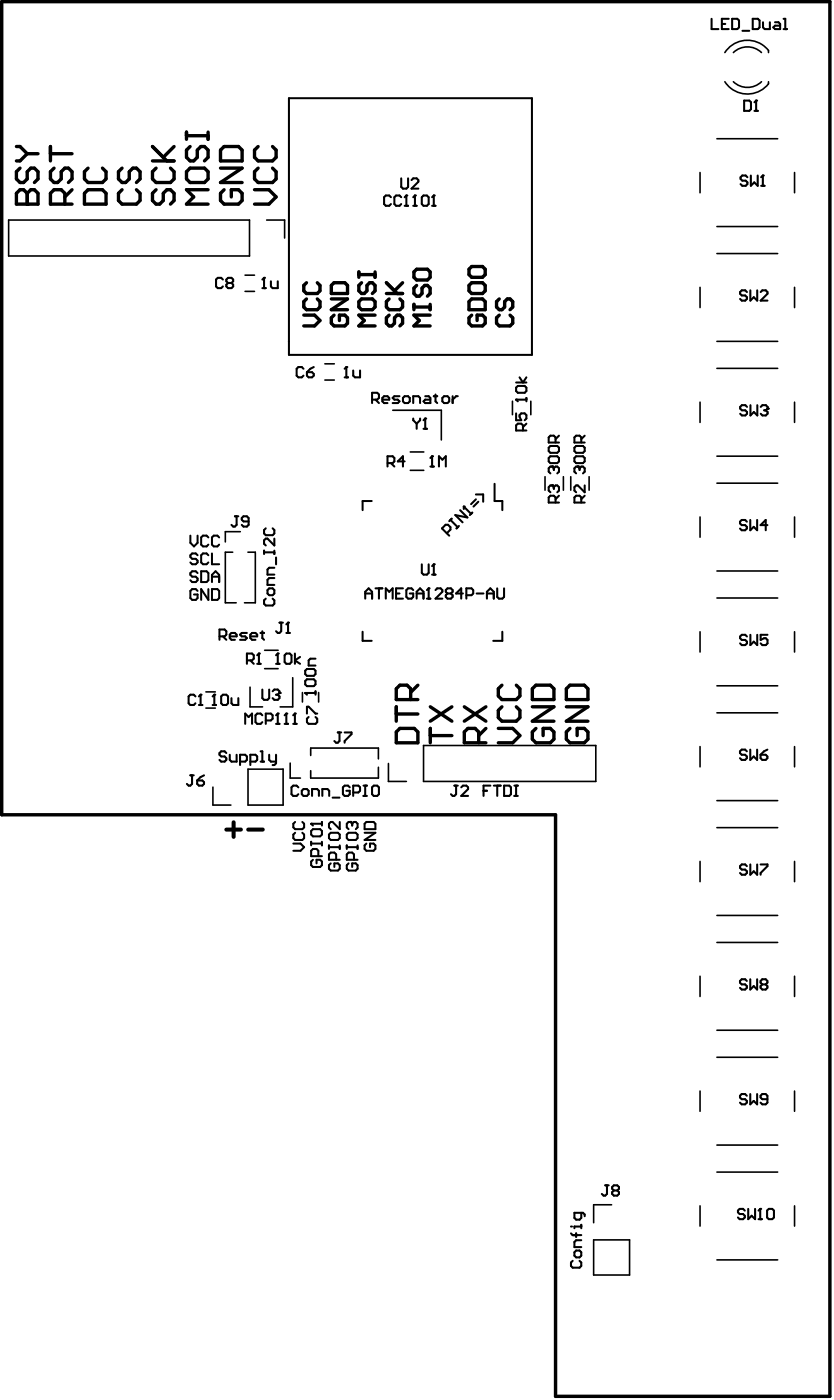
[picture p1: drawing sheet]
<svg xmlns="http://www.w3.org/2000/svg" width="205mm" height="345mm" viewBox="0 0 205 345" stroke-linecap="round" stroke-linejoin="round" font-family="sans-serif">
<g fill="none" stroke="#000" stroke-width=".5">
<path d="M71.1 24.2h59.9v63.3h-59.9zM121.8 119.2v4.3h1.9v2.2M46.9 132v1.8l.9 .9 .8-.9v-1.8M48.6 136.8l-.4-.4h-.9l-.4 .4v.5l.4 .4h.9l.4 .5v.4l-.4 .5h-.9l-.4-.5M51.3 132.4l-.4-.4h-.9l-.5 .4v1.8l.5 .5h.9l.4-.5M51.3 136.8l-.4-.4h-.9l-.5 .4v1.8l.5 .5h.9l.4-.5M52.2 136.4v2.7h1.8M54 132.4l-.5-.4h-.9l-.4 .4v1.8l.4 .5h.9l.5-.5M91.5 123.5h-2.2v2.2M48.6 141.2l-.4-.4h-.9l-.4 .4v.5l.4 .4h.9l.4 .5v.4l-.4 .4h-.9l-.4-.4M48.6 145.6l-.4-.4h-.9l-.4 .4v1.8l.4 .4h.9l.4-.4v-.9h-.8M49.5 140.8h1.4l.4 .4v1.8l-.4 .4h-1.4z"/>
<path d="M51.3 145.2v2.6l-1.8-2.6v2.6M52.2 143.4v-1.7l.9-.9 .9 .9v1.7M52.2 145.2h1.3l.5 .4v1.8l-.5 .4h-1.3zM52.2 142.1h1.8M89.3 155.7v2.2h2.2M123.7 155.7v2.2h-2.3M72.2 207.9h1.8l.9 .9-.9 .9h-1.8M72.7 205.2l-.5 .5v.9l.5 .4h1.7l.5-.4v-.9l-.5-.5M72.7 202.6l-.5 .4v.9l.5 .4h1.7l.5-.4v-.9l-.5-.4M76.6 207.9h2.7M76.6 204.8l.4-.5h1.8l.5 .5v.9l-.5 .4h-1.8l-.4-.4zM76.6 207.4v.9"/>
<path d="M77 211.9l-.4 .4v.9l.4 .5h1.8l.5-.5v-.9l-.5-.4h-.9v.9M78.4 211v-1.3l-.5-.5h-.9l-.4 .5v1.3h2.7M79.3 202.6v.9M79.3 207.4v.9M79.3 203h-2.7l.4 .5M81 208.3v.9M81 208.8h2.6M81.4 205.2h1.8l.4 .5v.9l-.4 .4h-1.8l-.4-.4v-.9zM81.4 212.8l-.4 .4v.9l.4 .4h1.8l.4-.4v-.9l-.4-.4h-.9v.9M82.8 211.9v-1.3l-.5-.5h-.9l-.4 .5v1.3h2.6M83.6 202.6v1.7l-1.7-1.7h-.5l-.4 .4v.9l.4 .4M83.6 208.3v.9"/>
<path d="M85.4 208.8h2.6M85.4 208.3v.9M85.8 205.2h1.8l.4 .5v.9l-.4 .4h-1.8l-.4-.4v-.9zM85.8 212.8l-.4 .4v.9l.4 .4h1.8l.4-.4v-.9l-.4-.4h-.9v.9M86.7 203l-.4-.4h-.5l-.4 .4v.9l.4 .4M86.7 203l.4-.4h.5l.4 .4v.9l-.4 .4M86.7 203v.5M87.1 211.9v-1.3l-.4-.5h-.9l-.4 .5v1.3h2.6M88 208.3v.9M89.8 205.2h2.6l-2.6 1.8h2.6M90.2 207.9l-.4 .4v.9l.4 .5h1.8l.4-.5v-.9l-.4-.4h-.9v.9M90.2 202.6h1.8l.4 .4v1.3h-2.6v-1.3z"/>
</g>
<g fill="none" stroke="#000" stroke-width=".4">
<path d="M187.5 13a5 5 0 0 0-7 0M189.2 13a2.16 2.16 0 0 0-1.3-1.8 6.6 6.6 0 0 0-9.5 1.8M176.5 34.2h14.9M178.4 20.1a6.6 6.6 0 0 0 10.8 .6v-.6M180.5 20.1a5 5 0 0 0 7 0M2.1 54.2h59.3v8.9h-59.3zM65.6 54.2h4.5v4.5M172.3 42.5v5M176.5 55.8h14.9M195.6 42.5v5M60.3 67.8h2.4M60.3 71.8h2.4"/>
<path d="M172.3 70.8v5M176.5 62.5h14.9M195.6 70.8v5M80 93.7h2.3M80 89.7h2.3M126.2 98.9v3.3M130.7 98.9v3.3M172.3 99.1v5M176.5 90.8h14.9M176.5 84.1h14.9M195.6 99.1v5M96.7 101.1h12v7.3"/>
<path d="M101 115.9h3.3M101 111.4h3.3M134.2 117.5v3.3M138.7 117.5v3.3M140.5 117.5v3.3M145 117.5v3.3M176.5 119.1h14.9M176.5 112.4h14.9M57.3 136.1h-1.8v12.5h2.6M59.2 131h-3.7v2.6M61 136.1h1.9v12.5h-2.7M172.3 127.4v5"/>
<path d="M195.6 127.4v5M172.3 155.7v5M176.5 147.4h14.9M176.5 140.7h14.9M195.6 155.7v5M50.7 174.5h2.3M50.7 170.5h2.3M61.6 169.3v4.9h3M65.1 160.3h3.4M65.1 164.8h3.4M72.1 167v7.2h-3.1M74.5 170.7v2.3"/>
<path d="M78.4 170.7v2.3M176.5 175.7h14.9M176.5 169h14.9M52.4 194v4.4h4.4M61.1 189.5h8.6v8.9h-8.6zM71.4 188.1v3.6h2.6M76.5 186.2v-1.8h16.7v2.6M93.2 189.1v2.6h-16.7v-1.8M95.6 188.2v4.4h4.4M104.3 183.7h42.4v8.9h-42.4zM172.3 184v5M176.5 197.3h14.9"/>
<path d="M195.6 184v5M172.3 212.3v5M176.5 204h14.9M195.6 212.3v5M176.5 232.3h14.9M176.5 225.6h14.9M172.3 240.6v5M176.5 253.9h14.9M195.6 240.6v5M172.3 268.9v5M176.5 260.6h14.9M195.6 268.9v5"/>
<path d="M150.6 296.9h-4.5v4.4M172.3 297.2v5M176.5 288.9h14.9M176.5 282.2h14.9M195.6 297.2v5M146.1 305.6h8.9v8.6h-8.9zM176.5 310.5h14.9"/>
</g>
<path d="M.4 .4h203.9v343.7h-67.5v-143.3h-136.4z" fill="none" stroke="#000" stroke-width=".84"/>
<g fill="none" stroke="#000" stroke-width=".51">
<path d="M175.2 4.6v2.6h1.7M177.7 5.9h.9M179.4 4.6h-1.7v2.6h1.7M180.2 4.6h1.3l.4 .5v1.6l-.4 .5h-1.3zM182.8 7.6h1.7M185.3 4.6h1.3l.4 .5v1.6l-.4 .5h-1.3zM187.8 5.5v1.2l.5 .5h1.2v-1.7M190.8 5.5h.8l.5 .4v1.3h-1.3l-.4-.5 .4-.4h1.3M192.9 7.2h.8M192.9 4.6h.4v2.6M183.2 24.8h1.3l.4 .4v1.7l-.4 .4h-1.3zM185.7 27.3h.9"/>
<path d="M185.7 25.2l.4-.4v2.5M96.2 48.6l-.4-.4h-.8l-.4 .4v1.7l.4 .4h.8l.4-.4M98.8 48.6l-.4-.4h-.9l-.4 .4v1.7l.4 .4h.9l.4-.4M98.8 44v2.1l.4 .4h.8l.5-.4v-2.1M99.6 50.7h.9M99.6 48.6l.4-.4v2.5M101.3 44.4l.4-.4h.9l.4 .4v.4l-1.7 1.7h1.7M101.7 50.7h.9M101.7 48.6l.5-.4v2.5M104.3 48.2h.8l.4 .4v1.7l-.4 .4h-.8l-.5-.4v-1.7zM106.4 48.6l.4-.4v2.5M106.4 50.7h.8"/>
<path d="M184 43.7l-.4-.4h-.9l-.4 .4v.4l.4 .4h.9l.4 .4v.5l-.4 .4h-.9l-.4-.4M184.8 43.3v2.5l.9-.9 .8 .9v-2.5M187.4 45.8h.8M187.4 43.7l.4-.4v2.5M54.9 68.9l-.4-.4h-.9l-.4 .4v1.7l.4 .4h.9l.4-.4M56.1 69.7l-.4-.4v-.4l.4-.4h.9l.4 .4v.4l-.4 .4M56.1 69.7l-.4 .5v.4l.4 .4h.9l.4-.4v-.4l-.4-.5M56.1 69.7h.9M64.6 71h.8M64.6 68.9l.4-.4v2.5M66.7 69.3v1.3l.4 .4h1.3v-1.7M183.9 72l-.4-.4h-.9l-.4 .4v.4l.4 .4h.9l.4 .4v.5l-.4 .4h-.9l-.4-.4"/>
<path d="M184.7 71.6v2.5l.9-.9 .8 .9v-2.5M187.3 72l.4-.4h.8l.4 .4v.4l-1.6 1.7h1.6M74.7 90.9l-.4-.4h-.9l-.4 .4v1.7l.4 .4h.9l.4-.4M75.6 91.7h1.2l.4 .4v.5l-.4 .4h-.8l-.4-.4zM77.2 90.5l-.8 .4-.8 .8M84.8 93h.9M84.8 90.9l.5-.4v2.5M87 91.3v1.3l.4 .4h1.2v-1.7M91.6 98.5h1.3l.4-.4v-.9l-.4-.4h-1.3v2.5M92.4 98.5l.9 .8M94.1 98.5h1.7v-.4l-.4-.5h-.8l-.5 .5v.8l.5 .4h.8M98.4 97.6h-1.3l-.4 .5 .4 .4h.8l.5 .4-.5 .4h-1.2"/>
<path d="M99.2 98.1l.4-.5h.9l.4 .5v.8l-.4 .4h-.9l-.4-.4zM101.7 99.3v-1.7h1.3l.4 .5v1.2M104.7 97.6h.8l.4 .5v1.2h-1.2l-.4-.4 .4-.4h1.2M106.8 97.6h.8M107.2 97.2v1.7l.4 .4M108.9 98.1l.4-.5h.9l.4 .5v.8l-.4 .4h-.9l-.4-.4zM111.4 97.6v1.7M112.7 97.6h-.4l-.9 .9M127.1 95.5l.4-.4h1.7l.4 .4v.9l-.4 .4h-1.7l-.4-.4zM127.1 94.3h2.5M127.9 93l.8 1.3 .9-1.3M129.6 98.1v.8"/>
<path d="M129.6 98.5h-2.5l.4 .4M184.7 99.9v2.5l.9-.9 .8 .9v-2.5M95.4 114.1h1.3l.4-.4v-.8l-.4-.5h-1.3v2.6M96.2 114.1l.9 .9M99.6 113.7h-1.7l1.3-1.3v2.6M101.7 103.1v.5l.9 .8M102.6 104.4v1.3M103.4 103.1v.5l-.8 .8M104.3 105.7h.8M104.3 103.6l.4-.5v2.6M106 115h.8M106 112.9l.4-.5v2.6"/>
<path d="M108.1 115v-2.6l.8 .9 .8-.9v2.6M127.1 101.9v1.7h1.2l-.4-.9v-.4l.4-.4h.9l.4 .4v.8l-.4 .5M128.7 106.1v-1.3l-.4-.4h-.8l-.4 .4v1.3h2.5M129.6 104.4l-.9 .9M135.1 110.3l.4-.4h1.7l.4 .4v.9l-.4 .4h-1.7l-.4-.4zM135.5 112.4h1.7l.4 .5v.8l-.4 .4h-1.7l-.4-.4v-.8zM136.3 115.4l-.4-.4h-.4l-.4 .4v.8l.4 .5M136.3 115.4v.4M136.3 115.4l.5-.4h.4l.4 .4v.8l-.4 .5M136.8 109.1v-1.3l-.5-.4h-.8l-.4 .4v1.3h2.5M137.6 107.4l-.8 .8M141.4 110.3l.4-.4h1.7l.4 .4v.9l-.4 .4h-1.7l-.4-.4z"/>
<path d="M141.8 112.4h1.7l.4 .5v.8l-.4 .4h-1.7l-.4-.4v-.8zM142.7 115.4l-.4-.4h-.5l-.4 .4v.8l.4 .5M142.7 115.4l.4-.4h.4l.4 .4v.8l-.4 .5M142.7 115.4v.4M143.1 109.1v-1.3l-.4-.4h-.9l-.4 .4v1.3h2.5M143.9 119.6v1.7l-1.6-1.7h-.5l-.4 .5v.8l.4 .4M143.9 107.4l-.8 .8M183.9 100.3l-.4-.4h-.9l-.4 .4v.4l.4 .4h.9l.4 .4v.5l-.4 .4h-.9l-.4-.4M187.3 100.3l.4-.4h.8l.5 .4v.4l-.5 .4M188.1 101.1h.4M188.5 101.1l.5 .4v.5l-.5 .4h-.8l-.4-.4M57.8 127.2h.9"/>
<path d="M58.3 127.2v2.2l-.5 .4h-.4l-.4-.4M61.2 128.5h-1.3l-.4-.4v-.4l.4-.5h.9l.4 .5v1.7l-.4 .4h-.9l-.4-.4M65 135.7v.8M65 136.1h2.5M65.4 130.2l-.4 .4v.9l.4 .4h1.7l.4-.4v-.9l-.4-.4M67.5 139.9h-1.2l-.4 .4v1.3h1.6M67.5 132.7v1.7l-1.6-1.7h-.5l-.4 .5v.8l.4 .4M67.5 135.7v.8M68 137.4v1.7M103.8 139.1v2.1l.5 .4h.8l.4-.4v-2.1M106.4 139.5l.4-.4v2.5M110 131.4l.9-.9v-.6l-.6-.6h-.6l-.9 .9 1.8 1.8"/>
<path d="M110.9 128.1l1.8 1.8-.3 .3 .6-.6M111.2 127.8l-.6 .6M113.3 125.7l1.8 1.8-3-.6 1.8 1.8M114.2 125.4v-.6l1.8 1.8 .3-.3-.6 .6M117.2 123l-1.2 1.2M117.2 121.9h1.7v1.7M117.8 123.6l-1.2 1.2M136.3 120.1l-.4-.5h-.4l-.4 .5v.8l.4 .4M136.3 120.1l.5-.5h.4l.4 .5v.8l-.4 .4M136.3 120.1v.4M136.8 123.9v-1.3l-.5-.4h-.8l-.4 .4v1.3h2.5M137.6 122.2l-.8 .8"/>
<path d="M143.1 123.9v-1.3l-.4-.4h-.9l-.4 .4v1.3h2.5M143.9 122.2l-.8 .8M183.9 128.6l-.5-.5h-.8l-.4 .5v.4l.4 .4h.8l.5 .4v.5l-.5 .4h-.8l-.4-.4M184.7 128.1v2.6l.9-.9 .8 .9v-2.6M188.9 129.4h-1.7l1.3-1.3v2.6M54 156.8h1.3l.4-.4v-.8l-.4-.5h-1.3v2.6M54.9 156.8l.8 .9M56.6 156.8h1.7v-.4l-.5-.4h-.8l-.4 .4v.9l.4 .4h.8M60.8 156h-1.3l-.4 .4 .4 .4h.9l.4 .5-.4 .4h-1.3M61.6 156.8h1.7v-.4l-.4-.4h-.9l-.4 .4v.9l.4 .4h.9M64.2 156h.8M64.6 155.6v1.7l.4 .4"/>
<path d="M65.4 147.5l-.4 .5v.8l.4 .4h1.7l.4-.4v-.8l-.4-.5M66.3 145h.8l.4 .4v.9l-.4 .4h-.8l-.4-.4v-.9zM67.5 142.5h-1.2l-.4 .4v1.2h1.6M68.8 153.4h.8M69.2 153.4v2.2l-.4 .4h-.4l-.4-.4M70.5 156h.8M70.5 153.9l.4-.5v2.6M89.9 147.5v-1.7l.9-.8 .8 .8v1.7M89.9 146.3h1.7M92.4 145h1.7M93.3 145v2.5M95 147.5v-2.5l.8 .8 .9-.8v2.5"/>
<path d="M97.5 146.3h.9M99.2 145h-1.7v2.5h1.7M101.7 145.4l-.4-.4h-.8l-.5 .4v1.7l.5 .4h.8l.4-.4v-.8h-.8M102.6 147.5v-1.7l.8-.8 .9 .8v1.7M102.6 146.3h1.7M105.1 145.4l.4-.4v2.5M105.1 147.5h.8M106.4 141.6h.8M107.2 145.4l.4-.4h.9l.4 .4v.4l-1.7 1.7h1.7M110.2 146.3l-.5 .4v.4l.5 .4h.8l.4-.4v-.4l-.4-.4M110.2 146.3l-.5-.5v-.4l.5-.4h.8l.4 .4v.4l-.4 .5M110.2 146.3h.8"/>
<path d="M114 146.3h-1.7l1.2-1.3v2.5M114.8 146.7h1.3l.4-.4v-.9l-.4-.4h-1.3v2.5M117.3 146.3h1.7M119.9 147.5v-1.7l.8-.8 .9 .8v1.7M119.9 146.3h1.7M122.4 145v2.1l.4 .4h.9l.4-.4v-2.1M183.9 156.9l-.4-.5h-.9l-.4 .5v.4l.4 .4h.9l.4 .4v.5l-.4 .4h-.9l-.4-.4M184.7 156.4v2.6l.9-.9 .8 .9v-2.6M188.9 156.4h-1.6v1.3l.8-.4h.4l.4 .4v.9l-.4 .4h-.8l-.4-.4M48.1 171.6l-.4-.4h-.8l-.5 .4v1.7l.5 .4h.8l.4-.4M49 173.7h.8M49 171.6l.4-.4v2.5"/>
<path d="M52.3 173.7h.9M52.3 171.6l.5-.4v2.5M54.9 171.2h.8l.4 .4v1.7l-.4 .4h-.8l-.4-.4v-1.7zM57 172.1v1.2l.4 .4h1.3v-1.6M60.4 178.4v-2.5l.8 .8 .9-.8v2.5M60.8 162.7h1.3l.4-.4v-.8l-.4-.4h-1.3v2.5M61.6 162.7l.9 .9M63.3 161.5l.4-.4v2.5M63.3 163.6h.9M64.6 176.3l-.4-.4h-.9l-.4 .4v1.7l.4 .4h.9l.4-.4M64.6 169.9v2.1l.4 .5h.9l.4-.5v-2.1M65.4 177.5h1.3l.4-.4v-.8l-.4-.4h-1.3v2.5"/>
<path d="M67.1 170.4l.4-.5h.9l.4 .5v.4l-.4 .4M68 178.4h.8M68 176.3l.4-.4v2.5M68 171.2h.4M68 161.5l.4-.4v2.5M68 163.6h.8M68.4 171.2l.4 .4v.4l-.4 .5h-.9l-.4-.5M70.1 178.4h.8M70.1 176.3l.4-.4v2.5M70.5 161.1h.8l.5 .4v1.7l-.5 .4h-.8l-.4-.4v-1.7zM72.2 178.4h.8M72.2 176.3l.4-.4v2.5"/>
<path d="M72.6 161.1v2.5M73.9 161.9l-1.3 .8 1.3 .9M75.1 167.8l.5-.4h1.6l.5 .4v.9l-.5 .4h-1.6l-.5-.4zM75.6 164.9h1.6l.5 .4v.8l-.5 .5h-1.6l-.5-.5v-.8zM75.6 175.9v-1.7h.4l1.7 1.7h.4M76 176.7l-.4 .4v.9l.4 .4h1.7l.4-.4v-.9l-.4-.4M77.7 162.3h-1.3l-.4 .5v1.2h1.7M77.7 170.4v.8M77.7 170.8h-2.6l.5 .4M46.9 191.1h.8M47.3 191.1v2.1l-.4 .4h-.5l-.4-.4M48.5 192.3h1.3l.4 .5v.4l-.4 .4h-.8l-.5-.4z"/>
<path d="M50.2 191.1l-.8 .4-.9 .8M55.7 185.6l-.4-.4h-.8l-.5 .4v.4l.5 .4h.8l.4 .4v.5l-.4 .4h-.8l-.5-.4M56.6 186v1.3l.4 .4h1.3v-1.7M59.1 187.7h1.3l.4-.4v-.9l-.4-.4h-1.3v2.5M61.6 187.7h1.3l.4-.4v-.9l-.4-.4h-1.3v2.5M64.2 185.2h.4v2.5M64.2 187.7h.8M66.3 186v1.3l.4 .4h1.3M68 186v2.1l-.5 .4h-.4M73.4 194l-.4-.4h-.8l-.4 .4v1.7l.4 .4h.8l.4-.4M74.3 194.9l.4-.4h.9l.4 .4v.8l-.4 .4h-.9l-.4-.4zM76.8 196.1v-1.6h1.3l.4 .4v1.2"/>
<path d="M79.4 196.1v-1.6h1.2l.4 .4v1.2M81.9 196.6h1.7M83.2 180.5h.8M83.6 180.5v2.1l-.4 .4h-.5l-.4-.4M84.8 180.5h1.7v.4l-1.7 1.7v.4M86.1 194l-.4-.4h-.9l-.4 .4v1.7l.4 .4h.9l.4-.4v-.8h-.8M87 195.3h1.2l.4-.4v-.9l-.4-.4h-1.2v2.5M89.5 193.6h.8M89.5 196.1h.8M89.9 193.6v2.5M92 193.6h.9l.4 .4v1.7l-.4 .4h-.9l-.4-.4v-1.7zM111.9 193.6h.8"/>
<path d="M112.3 193.6v2.1l-.4 .4h-.5l-.4-.4M113.5 194l.5-.4h.8l.4 .4v.5l-1.7 1.6h1.7M119 194.9h.9M120.7 193.6h-1.7v2.5M121.6 193.6h1.7M122.4 193.6v2.5M124.1 193.6h1.3l.4 .4v1.7l-.4 .4h-1.3zM126.6 193.6h.9M126.6 196.1h.9M127.1 193.6v2.5M183.9 185.2l-.5-.5h-.8l-.4 .5v.4l.4 .4h.8l.5 .4v.4l-.5 .5h-.8l-.4-.5M184.7 184.7v2.6l.8-.9 .9 .9v-2.6"/>
<path d="M187.2 186h1.3l.4 .4v.4l-.4 .5h-.8l-.5-.5zM188.9 184.7l-.8 .5-.9 .8M183.9 213.5l-.4-.5h-.9l-.4 .5v.4l.4 .4h.9l.4 .4v.4l-.4 .5h-.9l-.4-.5M184.7 213v2.6l.9-.9 .8 .9v-2.6M187.2 213h1.7v.5l-1.7 1.6v.5M183.9 241.8l-.5-.5h-.8l-.4 .5v.4l.4 .4h.8l.5 .4v.4l-.5 .5h-.8l-.4-.5M184.7 241.3v2.6l.8-.9 .9 .9v-2.6M187.7 242.6l-.5-.4v-.4l.5-.5h.8l.4 .5v.4l-.4 .4M187.7 242.6l-.5 .4v.4l.5 .5h.8l.4-.5v-.4l-.4-.4M187.7 242.6h.8M183.9 270l-.5-.4h-.8l-.4 .4v.5l.4 .4h.8l.5 .4v.4l-.5 .5h-.8l-.4-.5M184.7 269.6v2.6l.8-.9 .9 .9v-2.6"/>
<path d="M188.9 270.9h-1.2l-.5-.4v-.5l.5-.4h.8l.4 .4v1.7l-.4 .5h-.8l-.5-.5M143.1 298.9v1.3l-.4 .4h-.9l-.4-.4v-1.3h2.1l.4 .4v.4M149 292.1h.9M149.4 292.1v2.1l-.4 .5h-.4l-.4-.5M151.1 293.4l-.4-.4v-.5l.4-.4h.9l.4 .4v.5l-.4 .4M151.1 293.4l-.4 .4v.4l.4 .5h.9l.4-.5v-.4l-.4-.4M151.1 293.4h.9M183.4 298.3l-.5-.4h-.8l-.4 .4v.5l.4 .4h.8l.5 .4v.4l-.5 .5h-.8l-.4-.5M184.2 297.9v2.6l.8-.9 .9 .9v-2.6M186.7 298.3l.5-.4v2.6M189.3 297.9h.8l.4 .4v1.7l-.4 .5h-.8l-.5-.5v-1.7zM140.6 304l.4 .4h2.1"/>
<path d="M141 310.7l-.4 .4v.9l.4 .4h1.7l.4-.4v-.9l-.4-.4M141.8 308.2h.9l.4 .4v.8l-.4 .5h-.9l-.4-.5v-.8zM141.8 304v.8M143.1 302.3h-1.7v.4M143.1 305.6h-1.3l-.4 .5v1.2h1.7M143.1 301.8v.9M186.7 300.5h.9"/>
</g>
<g fill="#000">
<circle cx="186.1" cy="24.8" r=".25"/>
<circle cx="6.7" cy="50.3" r=".42"/>
<circle cx="100" cy="48.2" r=".25"/>
<circle cx="102.2" cy="48.2" r=".25"/>
<circle cx="106.8" cy="48.2" r=".25"/>
<circle cx="187.8" cy="43.3" r=".25"/>
<circle cx="65" cy="68.5" r=".25"/>
<circle cx="85.3" cy="90.5" r=".25"/>
<circle cx="127.1" cy="98.5" r=".25"/>
<circle cx="104.7" cy="103.1" r=".25"/>
<circle cx="106.4" cy="112.4" r=".25"/>
<circle cx="135.9" cy="119.6" r=".25"/>
<circle cx="135.9" cy="115" r=".25"/>
<circle cx="142.3" cy="115" r=".25"/>
<circle cx="189" cy="100.7" r=".25"/>
<circle cx="106.8" cy="139.1" r=".25"/>
<circle cx="114.2" cy="124.8" r=".25"/>
<circle cx="70.9" cy="153.4" r=".25"/>
<circle cx="105.5" cy="145" r=".25"/>
<circle cx="49.4" cy="171.2" r=".25"/>
<circle cx="52.8" cy="171.2" r=".25"/>
<circle cx="63.7" cy="161.1" r=".25"/>
<circle cx="68.4" cy="175.9" r=".25"/>
<circle cx="68.4" cy="161.1" r=".25"/>
<circle cx="68.8" cy="170.8" r=".25"/>
<circle cx="70.5" cy="175.9" r=".25"/>
<circle cx="72.6" cy="175.9" r=".25"/>
<circle cx="75.1" cy="170.8" r=".25"/>
<circle cx="76.6" cy="203" r=".25"/>
<circle cx="86.3" cy="202.6" r=".25"/>
<circle cx="187.2" cy="297.9" r=".25"/>
<circle cx="140.6" cy="302.3" r=".25"/>
</g>
<path d="M55.7 204.4h3.6M57.5 202.6v3.6M61.1 204.4h3.6" fill="none" stroke="#000" stroke-width="1"/>
<g fill="none" stroke="#000" stroke-width=".83">
<path d="M4 36.1h.9l1.8 1.8M6.7 37.9l-1.8 1.8h-.9M6.7 37.9h2.7M12.4 37.9h5.3M12.4 36.1v3.6M37.5 39.7h5.4M37.5 36.1l3.6 3.6M42.9 36.1l-2.7 2.7M45.9 32.6v1.7M45.9 33.4h5.3M46.8 36.1l-.9 .9v1.8l.9 .9h.9l.9-.9v-1.8l.9-.9h.8l.9 .9v1.8l-.9 .9M51.2 32.6v1.7"/>
<path d="M55.2 36.1h3.5l.9 .9v2.7h-5.3v-2.7zM63.5 36.1l-.8 .9v1.8l.8 .9h3.6l.9-.9v-1.8l-.9-.9M4.9 46.8h.9l.9 .8 .9-.8h.9l.9 .8v2.7h-5.4v-2.7zM4.9 41.4l-.9 .9v1.8l.9 .9h.9l.9-.9v-1.8l.9-.9h.9l.9 .9v1.8l-.9 .9M6.7 47.6v2.7M13.3 41.4l-.9 .9v1.8l.9 .9h.9l.9-.9v-1.8l.9-.9h.8l.9 .9v1.8l-.9 .9M16 50.3v-2.7l-.9-.8h-1.8l-.9 .8v2.7h5.3M17.7 46.8l-1.7 1.7M21.7 46.8h3.5l.9 .8v2.7h-5.3v-2.7zM21.7 41.4l-.9 .9v1.8l.9 .9h3.5l.9-.9v-1.8l-.9-.9M30 46.8l-.8 .8v1.8l.8 .9h3.6l.9-.9v-1.8l-.9-.8M30 41.4l-.8 .9v1.8l.8 .9h.9l.9-.9v-1.8l.9-.9h.9l.9 .9v1.8l-.9 .9"/>
<path d="M38.4 46.8l-.9 .8v1.8l.9 .9h.9l.9-.9v-1.8l.9-.8h.9l.9 .8v1.8l-.9 .9M38.4 41.4l-.9 .9v1.8l.9 .9h3.6l.9-.9v-1.8l-.9-.9M46.8 41.4h3.5l.9 .9v1.8l-.9 .9h-3.5l-.9-.9v-1.8zM51.2 46.8h-5.3l1.8 1.7-1.8 1.8h5.3M54.3 41.4h5.3l-5.3 3.6h5.3M55.2 46.8l-.9 .8v1.8l.9 .9h3.5l.9-.9v-1.8l-.9-.8h-1.8v1.7M62.7 46.8h3.5l1.8 1.7-1.8 1.8h-3.5M63.5 41.4l-.8 .9v1.8l.8 .9h3.6l.9-.9v-1.8l-.9-.9M74.8 77.7h2.6l1.4 1.3-1.4 1.3h-2.6M75.5 73.7l-.7 .6v1.4l.7 .6h2.6l.7-.6v-1.4l-.7-.6M75.5 69.7l-.7 .6v1.4l.7 .6h2.6l.7-.6v-1.4l-.7-.6M81.6 73.7h4l-4 2.6h4"/>
<path d="M82.2 77.7l-.6 .6v1.4l.6 .6h2.7l.7-.6v-1.4l-.7-.6h-1.3v1.3M82.2 69.7h2.7l.7 .6v2h-4v-2zM88.3 67v1.3M88.3 67.7h4M89 73.7h2.7l.6 .6v1.4l-.6 .6h-2.7l-.7-.6v-1.4zM89 69.7l-.7 .6v1.4l.7 .6h.7l.6-.6v-1.4l.7-.6h.7l.6 .6v1.4l-.6 .6M92.3 77.7h-4l1.4 1.3-1.4 1.3h4M92.3 67v1.3M95.1 72.3h4M95.1 69.7l2.7 2.6M95.8 77.7l-.7 .6v1.4l.7 .6h.7l.6-.6v-1.4l.7-.6h.6l.7 .6v1.4l-.7 .6M95.8 73.7l-.7 .6v1.4l.7 .6h2.6l.7-.6v-1.4l-.7-.6"/>
<path d="M99.1 69.7l-2 2M101.9 75v1.3M101.9 75.7h4M102.6 66.3h2.6l.7 .7v1.3l-.7 .7h-2.6l-.7-.7v-1.3zM102.6 70.3l-.7 .7v1.3l.7 .7h.6l.7-.7v-1.3l.7-.7h.6l.7 .7v1.3l-.7 .7M105.9 77.7h-4l1.3 1.3-1.3 1.3h4M105.9 75v1.3M116.1 77.7l-.6 .6v1.4l.6 .6h2.7l.6-.6v-1.4l-.6-.6h-1.3v1.3M116.1 73.7h2.7l.6 .6v2h-3.9v-2zM116.1 69.7h2.7l.6 .6v1.4l-.6 .6h-2.7l-.6-.6v-1.4zM116.1 65.7h2.7l.6 .6v1.4l-.6 .6h-2.7l-.6-.6v-1.4zM122.9 77.7l-.7 .6v1.4l.7 .6h2.7l.6-.6v-1.4l-.6-.6"/>
<path d="M122.9 73.7l-.7 .6v1.4l.7 .6h.7l.6-.6v-1.4l.7-.6h.7l.6 .6v1.4l-.6 .6M97.6 174.2v3.5M97.6 176h5.3M98.4 179.5h3.6l.9 .9v2.7h-5.3v-2.7zM101.1 172.4v-2.7l-.9-.8h-1.8l-.8 .8v2.7h5.3M102.9 168.9l-1.8 1.7M105.9 179.5v3.6M105.9 174.2l5.3 3.5M111.2 174.2l-5.3 3.5M114.3 174.2l5.3 3.5M119.6 179.5l-1.8 1.8M119.6 174.2l-5.3 3.5"/>
<path d="M122.7 179.5h3.5l1.8 1.8-1.8 1.8h-3.5M123.6 168.9l-.9 .8v1.8l.9 .9h3.5l.9-.9v-1.8l-.9-.8M123.6 174.2l-.9 .9v1.7l.9 .9h3.5l.9-.9v-1.7l-.9-.9M131.1 174.2h5.3l-5.3 3.5h5.3M131.9 179.5l-.8 .9v1.8l.8 .9h3.6l.9-.9v-1.8l-.9-.9h-1.8v1.8M131.9 168.9h3.6l.9 .8v2.7h-5.3v-2.7zM139.4 174.2h5.3l-5.3 3.5h5.3M140.3 179.5l-.9 .9v1.8l.9 .9h3.6l.8-.9v-1.8l-.8-.9h-1.8v1.8M140.3 168.9h3.6l.8 .8v2.7h-5.3v-2.7zM105.9 181.3h5.3M117.8 183.1v-2.7l-.8-.9h-1.8l-.9 .9v2.7h5.3"/>
</g>
</svg>
